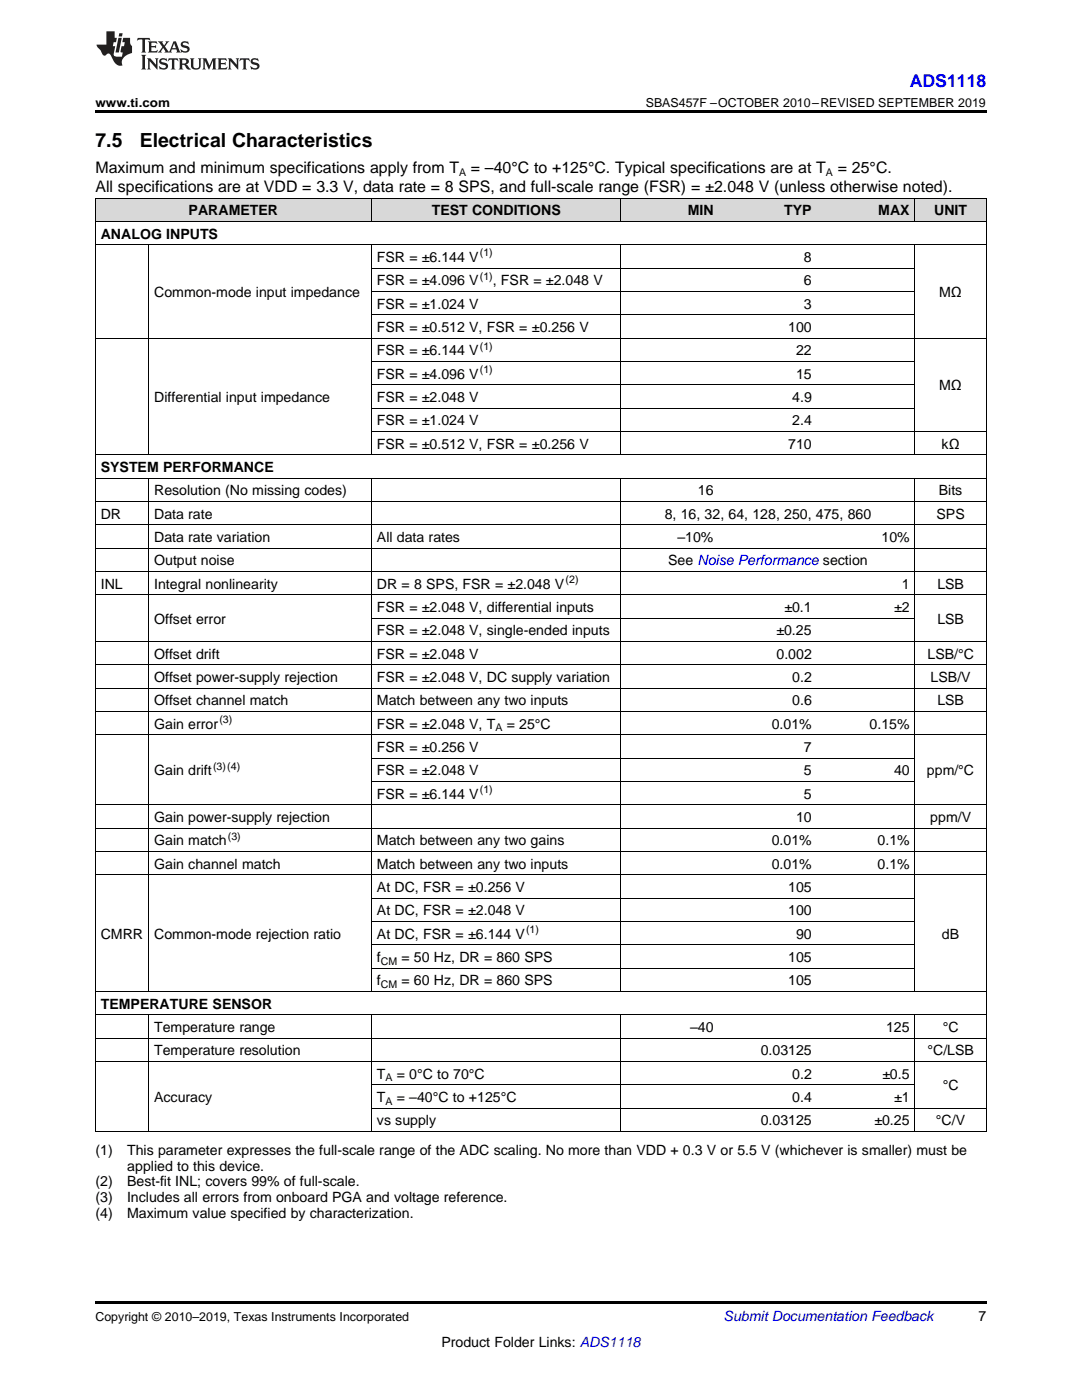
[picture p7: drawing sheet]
<svg xmlns="http://www.w3.org/2000/svg" width="216mm" height="279mm" viewBox="0 0 216 279" stroke-linecap="round" stroke-linejoin="round" font-family="sans-serif">
<defs><g id="words">
<g font-size="3.9">
<text x="19" y="29.3">7.5</text>
<text x="27.9" y="29.3">Electrical Characteristics</text>
</g>
<text font-size="3.5" fill="#00f" x="181.5" y="17.3">ADS1118</text>
<g font-size="3.2">
<text x="19" y="34.4">Maximum and minimum specifications apply from T</text>
<text x="94" y="34.4">= –40°C to +125°C. Typical specifications are at T</text>
<text x="167.2" y="34.4">= 25°C.</text>
<text x="19" y="38.3">All specifications are at VDD = 3.3 V, data rate = 8 SPS, and full-scale range (FSR) = ±2.048 V (unless otherwise noted).</text>
</g>
<g font-size="2.8">
<text x="20.1" y="47.6">ANALOG INPUTS</text>
<text x="37.6" y="43">PARAMETER</text>
<text x="86.1" y="43">TEST CONDITIONS</text>
<text x="137.2" y="43">MIN</text>
<text x="156.5" y="43">TYP</text>
<text x="175.3" y="43">MAX</text>
<text x="186.4" y="43">UNIT</text>
<text x="75.2" y="52.3">FSR = ±6.144 V</text>
<text x="160.4" y="52.3">8</text>
<text x="30.8" y="59.3">Common-mode input impedance</text>
<text x="75.2" y="56.9">FSR = ±4.096 V</text>
<text x="98.3" y="56.9">, FSR = ±2.048 V</text>
<text x="160.4" y="56.9">6</text>
<text x="187.4" y="59.3">MΩ</text>
<text x="75.2" y="61.6">FSR = ±1.024 V</text>
<text x="160.4" y="61.6">3</text>
<text x="75.2" y="66.3">FSR = ±0.512 V, FSR = ±0.256 V</text>
<text x="75.2" y="70.9">FSR = ±6.144 V</text>
<text x="157.3" y="66.3">100</text>
<text x="158.9" y="70.9">22</text>
<text x="75.2" y="75.6">FSR = ±4.096 V</text>
<text x="158.9" y="75.6">15</text>
<text x="187.4" y="77.9">MΩ</text>
<text x="30.8" y="80.2">Differential input impedance</text>
<text x="75.2" y="80.2">FSR = ±2.048 V</text>
<text x="158.1" y="80.2">4.9</text>
<text x="75.2" y="84.9">FSR = ±1.024 V</text>
<text x="75.2" y="89.5">FSR = ±0.512 V, FSR = ±0.256 V</text>
<text x="157.3" y="89.5">710</text>
<text x="158.1" y="84.9">2.4</text>
<text x="187.9" y="89.5">kΩ</text>
<text x="20.1" y="94.2">SYSTEM PERFORMANCE</text>
<text x="30.8" y="98.8">Resolution (No missing codes)</text>
<text x="139.3" y="98.8">16</text>
<text x="187.3" y="98.8">Bits</text>
<text x="20.1" y="103.5">DR</text>
<text x="30.8" y="103.5">Data rate</text>
<text x="132.6" y="103.5">8, 16, 32, 64, 128, 250, 475, 860</text>
<text x="186.9" y="103.5">SPS</text>
<text x="30.8" y="108.2">Data rate variation</text>
<text x="30.8" y="112.8">Output noise</text>
<text x="75.2" y="108.2">All data rates</text>
<text x="133.3" y="112.8">See Noise Performance section</text>
<text x="135.2" y="108.2">–10%</text>
<text x="175.9" y="108.2">10%</text>
<text x="20.1" y="117.5">INL</text>
<text x="30.8" y="117.5">Integral nonlinearity</text>
<text x="75.2" y="117.5">DR = 8 SPS, FSR = ±2.048 V</text>
<text x="180" y="117.5">1</text>
<text x="187" y="117.5">LSB</text>
<text x="30.8" y="124.5">Offset error</text>
<text x="75.2" y="122.1">FSR = ±2.048 V, differential inputs</text>
<text x="156.5" y="122.1">±0.1</text>
<text x="178.4" y="122.1">±2</text>
<text x="187" y="124.5">LSB</text>
<text x="30.8" y="131.4">Offset drift</text>
<text x="75.2" y="126.8">FSR = ±2.048 V, single-ended inputs</text>
<text x="75.2" y="131.4">FSR = ±2.048 V</text>
<text x="154.9" y="126.8">±0.25</text>
<text x="154.9" y="131.4">0.002</text>
<text x="185.1" y="131.4">LSB/°C</text>
<text x="30.8" y="136.1">Offset power-supply rejection</text>
<text x="75.2" y="136.1">FSR = ±2.048 V, DC supply variation</text>
<text x="158.1" y="136.1">0.2</text>
<text x="185.7" y="136.1">LSB/V</text>
<text x="30.8" y="140.8">Offset channel match</text>
<text x="75.2" y="140.8">Match between any two inputs</text>
<text x="158.1" y="140.8">0.6</text>
<text x="187" y="140.8">LSB</text>
<text x="30.8" y="145.4">Gain error</text>
<text x="75.2" y="145.4">FSR = ±2.048 V, T</text>
<text x="101.1" y="145.4">= 25°C</text>
<text x="154" y="145.4">0.01%</text>
<text x="173.5" y="145.4">0.15%</text>
<text x="30.8" y="154.7">Gain drift</text>
<text x="75.2" y="150.1">FSR = ±0.256 V</text>
<text x="75.2" y="154.7">FSR = ±2.048 V</text>
<text x="160.4" y="150.1">7</text>
<text x="160.4" y="154.7">5</text>
<text x="178.4" y="154.7">40</text>
<text x="185" y="154.7">ppm/°C</text>
<text x="75.2" y="159.4">FSR = ±6.144 V</text>
<text x="160.4" y="159.4">5</text>
<text x="30.8" y="164">Gain power-supply rejection</text>
<text x="158.9" y="164">10</text>
<text x="185.6" y="164">ppm/V</text>
<text x="30.8" y="168.7">Gain match</text>
<text x="30.8" y="173.4">Gain channel match</text>
<text x="75.2" y="168.7">Match between any two gains</text>
<text x="75.2" y="173.4">Match between any two inputs</text>
<text x="154" y="168.7">0.01%</text>
<text x="154" y="173.4">0.01%</text>
<text x="175.1" y="168.7">0.1%</text>
<text x="175.1" y="173.4">0.1%</text>
<text x="75.2" y="178">At DC, FSR = ±0.256 V</text>
<text x="157.3" y="178">105</text>
<text x="75.2" y="182.7">At DC, FSR = ±2.048 V</text>
<text x="157.3" y="182.7">100</text>
<text x="20.1" y="187.3">CMRR</text>
<text x="30.8" y="187.3">Common-mode rejection ratio</text>
<text x="75.2" y="187.3">At DC, FSR = ±6.144 V</text>
<text x="75.2" y="192">f</text>
<text x="80.1" y="192">= 50 Hz, DR = 860 SPS</text>
<text x="157.3" y="192">105</text>
<text x="158.9" y="187.3">90</text>
<text x="188" y="187.3">dB</text>
<text x="75.2" y="196.6">f</text>
<text x="80.1" y="196.6">= 60 Hz, DR = 860 SPS</text>
<text x="157.3" y="196.6">105</text>
<text x="20.1" y="201.3">TEMPERATURE SENSOR</text>
<text x="30.8" y="206">Temperature range</text>
<text x="137.7" y="206">–40</text>
<text x="176.8" y="206">125</text>
<text x="188.1" y="206">°C</text>
<text x="30.8" y="210.6">Temperature resolution</text>
<text x="75.2" y="215.3">T</text>
<text x="79.2" y="215.3">= 0°C to 70°C</text>
<text x="151.8" y="210.6">0.03125</text>
<text x="158.1" y="215.3">0.2</text>
<text x="176.1" y="215.3">±0.5</text>
<text x="185.1" y="210.6">°C/LSB</text>
<text x="30.8" y="219.9">Accuracy</text>
<text x="75.2" y="219.9">T</text>
<text x="79.2" y="219.9">= –40°C to +125°C</text>
<text x="158.1" y="219.9">0.4</text>
<text x="178.4" y="219.9">±1</text>
<text x="188.1" y="217.6">°C</text>
<text x="75.2" y="224.6">vs supply</text>
<text x="151.8" y="224.6">0.03125</text>
<text x="174.5" y="224.6">±0.25</text>
<text x="186.8" y="224.6">°C/V</text>
<text x="19" y="230.4">(1)</text>
<text x="25.4" y="230.4">This parameter expresses the full-scale range of the ADC scaling. No more than VDD + 0.3 V or 5.5 V (whichever is smaller) must be</text>
<text x="25.4" y="233.6">applied to this device.</text>
<text x="19" y="236.8">(2)</text>
<text x="19" y="240">(3)</text>
<text x="25.4" y="236.8">Best-fit INL; covers 99% of full-scale.</text>
<text x="25.4" y="240">Includes all errors from onboard PGA and voltage reference.</text>
<text x="19" y="243.1">(4)</text>
<text x="25.4" y="243.1">Maximum value specified by characterization.</text>
<text x="195.3" y="263.6">7</text>
<text x="88.1" y="268.9">Product Folder Links: ADS1118</text>
</g>
<text font-size="2.8" fill="#0000c8" x="144.4" y="263.6">Submit Documentation Feedback</text>
<g font-size="2.5">
<text x="19" y="21.4">www.ti.com</text>
<text x="128.9" y="21.4">SBAS457F –OCTOBER 2010–REVISED SEPTEMBER 2019</text>
<text x="19" y="263.6">Copyright © 2010–2019, Texas Instruments Incorporated</text>
</g>
<g font-size="2.1">
<text x="91.6" y="35.1">A</text>
<text x="164.8" y="35.1">A</text>
<text x="95.8" y="51.2">(1)</text>
<text x="95.7" y="55.8">(1)</text>
<text x="95.7" y="69.8">(1)</text>
<text x="95.7" y="74.4">(1)</text>
<text x="112.9" y="116.3">(2)</text>
<text x="43.8" y="144.3">(3)</text>
<text x="98.8" y="146">A</text>
<text x="42.5" y="153.6">(3)(4)</text>
<text x="95.7" y="158.3">(1)</text>
<text x="45.5" y="167.6">(3)</text>
<text x="105" y="186.2">(1)</text>
<text x="76" y="192.5">CM</text>
<text x="76" y="197.2">CM</text>
<text x="76.9" y="215.8">A</text>
<text x="76.9" y="220.5">A</text>
</g>
</g></defs>
<g fill="#d8d8d8">
<path d="M19 39.6h10.7v4.6h-10.7z"/>
<path d="M29.7 39.6h44.5v4.6h-44.5z"/>
<path d="M74.2 39.6h49.7v4.6h-49.7z"/>
<path d="M123.9 39.6h19.6v4.6h-19.6z"/>
<path d="M143.5 39.6h19.6v4.6h-19.6z"/>
<path d="M163.1 39.6h19.5v4.6h-19.5z"/>
<path d="M182.6 39.6h14.2v4.6h-14.2z"/>
</g>
<path d="M19 22h177.8v.5h-177.8zM19 259.7h177.8v.5h-177.8z" fill="#000"/>
<g fill="none" stroke="#000" stroke-width=".2">
<path d="M19 39.5h177.8M19.1 39.5v186.3M74.1 39.5v4.7M123.9 39.5v4.7M182.5 39.5v4.7M196.8 39.5v186.3M19 48.8h177.8M19 44.2h177.8M29.7 48.9v41.9M74.1 48.9v41.9M74.2 58.2h108.4M74.2 53.5h108.4"/>
<path d="M123.9 48.9v41.9M182.5 48.9v41.9M19 67.5h177.8M74.2 76.8h108.4M74.2 72.1h108.4M74.2 62.8h108.4M19 95.4h177.8M19 90.8h177.8M29.7 95.4v102.5M74.1 95.4v102.5M74.2 86.1h122.6M74.2 81.4h108.4"/>
<path d="M123.9 95.4v102.5M182.5 95.4v102.5M19 118.7h177.8M19 114h177.8M19 109.4h177.8M19 104.7h177.8M19 100.1h177.8M19 137.3h177.8M19 132.7h177.8M19 128h177.8M74.2 123.3h108.4M19 146.6h177.8"/>
<path d="M19 142h177.8M74.2 155.9h108.4M74.2 151.3h108.4M19 174.6h177.8M19 169.9h177.8M19 165.3h177.8M19 160.6h177.8M74.2 179.2h108.4M19 197.9h177.8M74.2 193.2h108.4M74.2 188.5h108.4M74.2 183.9h108.4"/>
<path d="M19 211.8h177.8M19 207.2h177.8M19 202.5h177.8M29.7 202.5v23.3M74.1 202.5v23.3M74.2 216.5h108.4M123.9 202.5v23.3M182.5 202.5v23.3M19 225.8h177.8M74.2 221.1h122.6"/>
</g>
<g fill="#231f20">
<path d="M27.5 7.6l-.1 .5 .4-.2h.6v.1v2.1l-.2 .4h1l-.3-.4v-2.1l.1-.1h.5l.5 .2-.2-.5zM29.5 8.3l.2 .3v1.5l-.2 .4h1.8l.2-.6a1.04 1.04 0 0 1-1.3 .2v-.7h.6l.3 .2v-.6l-.3 .2h-.6v-.6l.8-.1 .4 .3-.2-.5zM31.5 8.3l.9 1.1-.9 1.1h.8l-.2-.2 .5-.7 .4 .7-.2 .2h1.5l-.1-.2 .1-.4h.9l.1 .4-.2 .2h1l-.3-.3-.7-1.9h-.5l-.9 2-.8-1 .9-1h-.8l.1 .3-.3 .5-.4-.6 .2-.2zM34.7 8.6l.4 1h-.7zM36.3 8.4a.63 .63 0 0 0-.2 .7 .63 .63 0 0 0 .6 .4l.6 .2 .1 .2a.75 .75 0 0 1-.7 .4 .75 .75 0 0 1-.6-.5l.1 .7 .1-.1a1.11 1.11 0 0 0 1.5-.6 1.13 1.13 0 0 0-1.2-.8l-.1-.4a1.04 1.04 0 0 1 1.2 .2l-.2-.5-.1 .1-.5-.2zM28.2 10.9l.2 .4v2.2l-.2 .4h1l-.3-.4v-2.2l.3-.4zM29.3 11.6l.3 .4v1.5l-.3 .4h.8l-.2-.4v-1.3l1.5 1.7v-1.9l.2-.4h-.7l.2 .4v.9l-1.1-1.3zM32 11.8a.62 .62 0 0 0-.2 .7 .62 .62 0 0 0 .6 .4l.6 .1 .1 .3a.76 .76 0 0 1-.7 .3 .76 .76 0 0 1-.6-.4l.1 .7 .1-.1a1.11 1.11 0 0 0 1.5-.6 1.13 1.13 0 0 0-1.2-.8l-.1-.4a1.04 1.04 0 0 1 1.2 .2l-.2-.6-.1 .1-.5-.1zM33.7 11.6l-.2 .6a.61 .61 0 0 1 .8-.3v1.6l-.2 .4h.9l-.2-.4v-1.6a.63 .63 0 0 1 .8 .3l-.2-.6zM35.6 11.6l.3 .4v1.5l-.3 .4h1l-.2-.2v-.8l.5 .2a.76 .76 0 0 0 1.2 .7l-1-1a.58 .58 0 0 0 .6-.5 .58 .58 0 0 0-.5-.6zM36.4 11.9h.1a.45 .45 0 0 1 .5 .1 .45 .45 0 0 1 .1 .5l-.7 .2zM37.9 11.6l.2 .2a2.17 2.17 0 0 0 .3 1.9 .99 .99 0 0 0 1.6-.6v-1.1l.2-.4h-.7l.2 .2a1.92 1.92 0 0 1-.2 1.8 .6 .6 0 0 1-.9-.5v-1.1l.2-.4zM40.4 11.6l.2 .4v1.5l-.2 .4h.7l-.2-.4v-1.4l.8 1.8 .8-1.8v1.4l-.2 .4h.9l-.2-.4v-1.5l.2-.4h-.8l-.6 1.5-.6-1.5zM43.4 11.6l.2 .4v1.5l-.2 .4h1.8l.2-.6a1.04 1.04 0 0 1-1.3 .1v-.6h.5l.4 .2v-.6l-.4 .2h-.5v-.7h.8l.3 .3-.1-.6zM45.5 11.6l.2 .4v1.5l-.2 .4h.7l-.2-.4v-1.3l1.5 1.7v-1.9l.2-.4h-.7l.2 .4v.9l-1.1-1.3zM47.9 11.6l-.1 .6a.61 .61 0 0 1 .8-.3v1.6l-.3 .4h1l-.3-.4 .1-1.6a.63 .63 0 0 1 .7 .3l-.1-.6zM50.2 11.8a.62 .62 0 0 0-.2 .7 .62 .62 0 0 0 .6 .4l.6 .1 .2 .3a.76 .76 0 0 1-.8 .3 .76 .76 0 0 1-.6-.4l.1 .7 .2-.1a1.11 1.11 0 0 0 1.5-.6 1.13 1.13 0 0 0-1.3-.8l-.1-.4a1.04 1.04 0 0 1 1.2 .2l-.1-.6-.2 .1-.5-.1z"/>
<path d="M21.2 6.3v2.6h-1.9l.1 .4 .7 .9a.91 .91 0 0 0 1 .8 .56 .56 0 0 1 .5-.3 .56 .56 0 0 1 .5 .3l.4 .8a1.53 1.53 0 0 0 1.9 1.2 1.54 1.54 0 0 1 1-2.1l.9-.3v-1.4a1.52 1.52 0 0 1-.3-1.6h-1.4l-.2 .8h.5l-.2 .8h-.4l-.2 1v.2l.4 .1-.2 .8a1.93 1.93 0 0 1-1.6-.3l.3-1.8h-.5l.2-.8h.4l.2-.8h-.4v-1.3zM23.6 7.6l-.6 2.9h.7l.6-2.9zM23.8 6.6l-.1 .7h.6l.2-.7z"/>
</g>
<use href="#words"/>
</svg>
